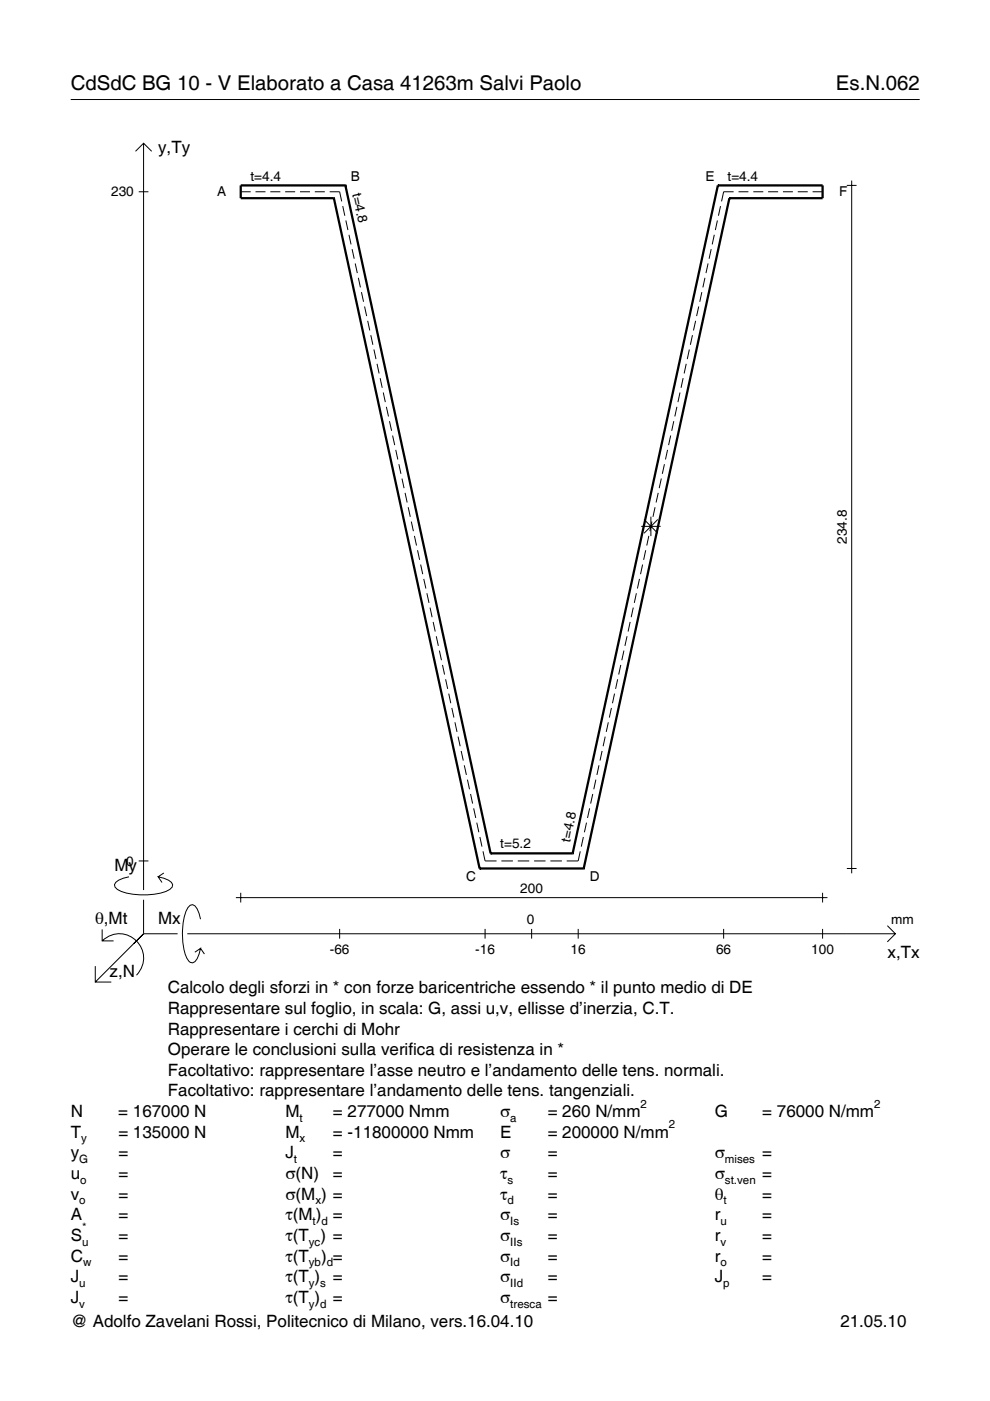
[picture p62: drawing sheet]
<svg xmlns="http://www.w3.org/2000/svg" width="210mm" height="297mm" viewBox="0 0 210 297" stroke-linecap="round" stroke-linejoin="round" font-family="sans-serif">
<defs><g id="words">
<g font-size="4.3">
<text x="15" y="19">CdSdC BG 10 - V Elaborato a Casa 41263m Salvi Paolo</text>
<text x="177.2" y="19">Es.N.062</text>
</g>
<g font-size="3.6">
<text x="33.5" y="32.4">y,Ty</text>
<text x="24.3" y="184.6">My</text>
<text x="20.1" y="195.9">θ,Mt</text>
<text x="33.5" y="195.9">Mx</text>
<text x="188.2" y="203.1">x,Tx</text>
<text x="23.2" y="207.2">z,N</text>
<text x="35.6" y="210.6">Calcolo degli sforzi in * con forze baricentriche essendo * il punto medio di DE</text>
<text x="35.6" y="215">Rappresentare sul foglio, in scala: G, assi u,v, ellisse d’inerzia, C.T.</text>
<text x="35.6" y="219.3">Rappresentare i cerchi di Mohr</text>
<text x="35.6" y="223.7">Operare le conclusioni sulla verifica di resistenza in *</text>
<text x="35.6" y="228.1">Facoltativo: rappresentare l’asse neutro e l’andamento delle tens. normali.</text>
<text x="35.6" y="232.5">Facoltativo: rappresentare l’andamento delle tens. tangenziali.</text>
<text x="15" y="236.8">N</text>
<text x="25.1" y="236.8">= 167000 N</text>
<text x="60.5" y="236.8">M</text>
<text x="70.6" y="236.8">= 277000 Nmm</text>
<text x="106" y="236.8">σ</text>
<text x="116.1" y="236.8">= 260 N/mm</text>
<text x="151.5" y="236.8">G</text>
<text x="161.6" y="236.8">= 76000 N/mm</text>
<text x="15" y="245.6">y</text>
<text x="15" y="241.2">T</text>
<text x="25.1" y="241.2">= 135000 N</text>
<text x="25.1" y="245.6">=</text>
<text x="60.5" y="245.6">J</text>
<text x="60.5" y="241.2">M</text>
<text x="70.6" y="241.2">= -11800000 Nmm</text>
<text x="70.6" y="245.6">=</text>
<text x="106" y="245.6">σ</text>
<text x="106" y="241.2">E</text>
<text x="116.1" y="245.6">=</text>
<text x="116.1" y="241.2">= 200000 N/mm</text>
<text x="151.5" y="245.6">σ</text>
<text x="161.6" y="245.6">=</text>
<text x="15" y="250">u</text>
<text x="25.1" y="250">=</text>
<text x="60.5" y="250">σ(N)</text>
<text x="70.6" y="250">=</text>
<text x="106" y="250">τ</text>
<text x="116.1" y="250">=</text>
<text x="151.5" y="250">σ</text>
<text x="161.6" y="250">=</text>
<text x="15" y="254.3">v</text>
<text x="25.1" y="254.3">=</text>
<text x="60.5" y="254.3">σ(M ) =</text>
<text x="106" y="254.3">τ</text>
<text x="116.1" y="254.3">=</text>
<text x="151.5" y="254.3">θ</text>
<text x="161.6" y="254.3">=</text>
<text x="15" y="258.7">A</text>
<text x="15" y="263.1">S</text>
<text x="25.1" y="258.7">=</text>
<text x="25.1" y="263.1">=</text>
<text x="60.5" y="258.7">τ(M ) =</text>
<text x="60.5" y="263.1">τ(T ) =</text>
<text x="106" y="258.7">σ</text>
<text x="106" y="263.1">σ</text>
<text x="116.1" y="258.7">=</text>
<text x="116.1" y="263.1">=</text>
<text x="151.5" y="258.7">r</text>
<text x="151.5" y="263.1">r</text>
<text x="161.6" y="258.7">=</text>
<text x="161.6" y="263.1">=</text>
<text x="15" y="267.5">C</text>
<text x="25.1" y="267.5">=</text>
<text x="60.5" y="267.5">τ(T</text>
<text x="68.1" y="267.5">) =</text>
<text x="106" y="267.5">σ</text>
<text x="116.1" y="267.5">=</text>
<text x="151.5" y="267.5">r</text>
<text x="161.6" y="267.5">=</text>
<text x="15" y="271.8">J</text>
<text x="25.1" y="271.8">=</text>
<text x="60.5" y="271.8">τ(T )</text>
<text x="70.6" y="271.8">=</text>
<text x="106" y="271.8">σ</text>
<text x="116.1" y="271.8">=</text>
<text x="151.5" y="271.8">J</text>
<text x="161.6" y="271.8">=</text>
<text x="15" y="276.2">J</text>
<text x="15" y="281.4">@ Adolfo Zavelani Rossi, Politecnico di Milano, vers.16.04.10</text>
<text x="25.1" y="276.2">=</text>
<text x="60.5" y="276.2">τ(T )</text>
<text x="70.6" y="276.2">=</text>
<text x="106" y="276.2">σ</text>
<text x="116.1" y="276.2">=</text>
<text x="178.2" y="281.4">21.05.10</text>
</g>
<g font-size="2.9">
<text x="23.6" y="41.7">230</text>
<text x="46" y="41.6">A</text>
<text x="53.1" y="38.3">t=4.4</text>
<text x="74.4" y="38.4">B</text>
<text x="74.7" y="41.1" transform="rotate(78 74.7 41.1)">t=4.8</text>
<text x="149.6" y="38.4">E</text>
<text x="154.3" y="38.3">t=4.4</text>
<text x="177.9" y="41.6">F</text>
<text x="179.5" y="115.3" transform="rotate(-90 179.5 115.3)">234.8</text>
<text x="106.1" y="179.9">t=5.2</text>
<text x="120.9" y="178.7" transform="rotate(-78 120.9 178.7)">t=4.8</text>
<text x="26.8" y="183.5">0</text>
<text x="98.8" y="186.7">C</text>
<text x="110.3" y="189.3">200</text>
<text x="125.1" y="186.7">D</text>
<text x="111.7" y="195.9">0</text>
<text x="189" y="195.9">mm</text>
<text x="69.9" y="202.4">-66</text>
<text x="100.8" y="202.4">-16</text>
<text x="121" y="202.4">16</text>
<text x="151.8" y="202.4">66</text>
<text x="172" y="202.4">100</text>
</g>
<g font-size="2.4">
<text x="63.5" y="237.8">t</text>
<text x="108.2" y="237.8">a</text>
<text x="135.8" y="234.8">2</text>
<text x="141.8" y="239.2">2</text>
<text x="185.3" y="234.8">2</text>
<text x="17.2" y="242.2">y</text>
<text x="63.5" y="242.2">x</text>
<text x="16.8" y="246.6">G</text>
<text x="17" y="251">o</text>
<text x="62.3" y="246.6">t</text>
<text x="107.6" y="251">s</text>
<text x="153.7" y="246.6">mises</text>
<text x="153.7" y="251">st.ven</text>
<text x="16.8" y="255.3">o</text>
<text x="66.9" y="255.3">x</text>
<text x="107.6" y="255.3">d</text>
<text x="153.4" y="255.3">t</text>
<text x="17.4" y="261.1">*</text>
<text x="66.3" y="259.7">t d</text>
<text x="108.2" y="259.7">Is</text>
<text x="152.7" y="259.7">u</text>
<text x="17.4" y="264.1">u</text>
<text x="17.6" y="268.5">w</text>
<text x="65.5" y="264.1">yc</text>
<text x="65.5" y="268.5">yb d</text>
<text x="108.2" y="264.1">IIs</text>
<text x="108.2" y="268.5">Id</text>
<text x="152.7" y="264.1">v</text>
<text x="152.7" y="268.5">o</text>
<text x="16.8" y="272.8">u</text>
<text x="65.5" y="272.8">y s</text>
<text x="108.2" y="272.8">IId</text>
<text x="153.3" y="272.8">p</text>
<text x="16.8" y="277.2">v</text>
<text x="65.5" y="277.2">y d</text>
<text x="108.2" y="277.2">tresca</text>
</g>
</g></defs>
<g fill="none" stroke="#000" stroke-width=".21">
<path d="M15 21.1h180M28.7 32.1l1.7-1.7 1.8 1.7M30.4 30.4v158.3M179.5 39.3h2.1M180.6 38.3v146.9M29.4 40.7h2.1M51 40.7h2.1M54.2 40.7h2.1M57.3 40.7h2.1M60.5 40.7h2.1M63.6 40.7h2.1M66.7 40.7h2.2"/>
<path d="M69.9 40.7h2.1l.4 2M72.7 43.7l.4 2M73.3 46.7l.5 2.1M74 49.8l.4 2M74.6 52.8l.5 2.1M75.3 55.9l.5 2M76 58.9l.4 2M149.5 58.9l-.5 2M150.1 55.9l-.4 2M150.8 52.8l-.5 2.1M151.4 49.8l-.4 2M152.1 46.7l-.4 2.1"/>
<path d="M152.8 43.7l-.5 2M155.5 40.7h-2.1l-.4 2M156.6 40.7h2.1M159.7 40.7h2.1M162.9 40.7h2.1M166 40.7h2.1M169.1 40.7h2.2M172.3 40.7h2.1M76.6 61.9l.5 2.1M77.3 65l.4 2M78 68l.4 2.1M78.6 71.1l.5 2"/>
<path d="M79.3 74.1l.4 2M79.9 77.1l.5 2.1M145.5 77.1l-.4 2.1M146.2 74.1l-.5 2M146.8 71.1l-.4 2M147.5 68l-.5 2.1M148.1 65l-.4 2M148.8 61.9l-.4 2.1M80.6 80.2l.4 2M81.3 83.2l.4 2.1M81.9 86.3l.5 2M82.6 89.3l.4 2"/>
<path d="M83.2 92.3l.5 2.1M83.9 95.4l.4 2M84.6 98.4l.4 2.1M140.9 98.4l-.5 2.1M141.5 95.4l-.4 2M142.2 92.3l-.4 2.1M142.9 89.3l-.5 2M143.5 86.3l-.4 2M144.2 83.2l-.5 2.1M144.8 80.2l-.4 2M85.2 101.5l.5 2M85.9 104.5l.4 2"/>
<path d="M86.5 107.5l.5 2.1M87.2 110.6l.4 2M87.9 113.6l.4 2.1M88.5 116.7l.5 2M89.2 119.7l.4 2M135.9 111.6h4.2M136.2 119.7l-.4 2M136.6 110.1l2.9 3M136.9 116.7l-.4 2M137.6 113.6l-.5 2.1M138 109.5v4.2M138.2 110.6l-.4 2"/>
<path d="M138.9 107.5l-.5 2.1M139.5 110.1l-2.9 3M139.6 104.5l-.5 2M140.2 101.5l-.4 2M89.8 122.7l.5 2.1M90.5 125.8l.5 2M91.2 128.8l.4 2.1M91.8 131.9l.5 2M92.5 134.9l.4 2M93.2 137.9l.4 2.1M132.3 137.9l-.5 2.1M132.9 134.9l-.4 2"/>
<path d="M133.6 131.9l-.4 2M134.3 128.8l-.5 2.1M134.9 125.8l-.4 2M135.6 122.7l-.5 2.1M93.8 141l.5 2M94.5 144l.4 2.1M95.1 147.1l.5 2M95.8 150.1l.4 2M96.5 153.1l.4 2.1M97.1 156.2l.5 2M97.8 159.2l.4 2.1M127.7 159.2l-.5 2.1"/>
<path d="M128.3 156.2l-.4 2M129 153.1l-.5 2.1M129.6 150.1l-.4 2M130.3 147.1l-.4 2M131 144l-.5 2.1M131.6 141l-.4 2M98.4 162.3l.5 2M99.1 165.3l.4 2M99.8 168.3l.4 2.1M100.4 171.4l.5 2M101.1 174.4l.4 2.1M101.7 177.5l.5 2"/>
<path d="M123.7 177.5l-.5 2M124.4 174.4l-.5 2.1M125 171.4l-.4 2M125.7 168.3l-.5 2.1M126.3 165.3l-.4 2M127 162.3l-.4 2M21.7 199.5a5.1 5.1 0 0 1 7.2 0 5.1 5.1 0 0 1 0 7.3M21.7 197.1v2.4h2.4M27.3 185.9a3.6 3.6 0 0 0-3 1.7l.1 .5a5.6 5.6 0 0 0 3.8 1.5 13.4 13.4 0 0 0 7.8-1l.5-.5 .1-.5a3.6 3.6 0 0 0-3.1-1.7l.8 1.2M29.4 182.5h2.1M30.4 190.8v7.2M30.4 198l-10.2 10.2"/>
<path d="M30.4 198h7.2M34.7 185.1l-1.2 .8M39.7 198h150.1M42.5 194.9a3.6 3.6 0 0 0-1.7-3.1l-.5 .1a5.7 5.7 0 0 0-1.5 3.8 13.9 13.9 0 0 0 1.1 7.9l.4 .4 .5 .1a3.6 3.6 0 0 0 1.7-3l-1.2 .8M50 190.3h125.4M51 189.3v2M72 196.9v2.1M102.4 180.5l.4 2h2.5M102.8 196.9v2.1M106.3 182.5h2.4M109.8 182.5h2.4M112.7 196.9v2.1"/>
<path d="M113.2 182.5h2.5M116.7 182.5h2.4M122.6 196.9v2.1M123 180.5l-.4 2h-2.4M153.4 196.9v2.1M174.4 189.3v2M174.4 196.9v2.1M179.5 184.1h2.1M188.1 196.3l1.7 1.7-1.7 1.7M20.2 204.8v3.4h3.4M42.5 201.1l.8 1.2"/>
</g>
<g fill="none" stroke="#000" stroke-width=".48">
<path d="M73.2 39.3h.1M73.2 39.3h-22.2v2.7h19.8M73.2 39.3l30.8 141.6M152.2 39.3h.1M152.2 39.3h22.2v2.7h-19.8M152.2 39.3l-30.8 141.6M70.8 42h.1M70.8 42l30.9 142.1M154.6 42h.1M154.6 42l-30.8 142.1M101.7 184.1h.1M101.7 184.1h22.1"/>
<path d="M104 180.9h.1M104 180.9h17.4M121.4 180.9h.1M123.8 184.1h.1"/>
</g>
<use href="#words"/>
</svg>
